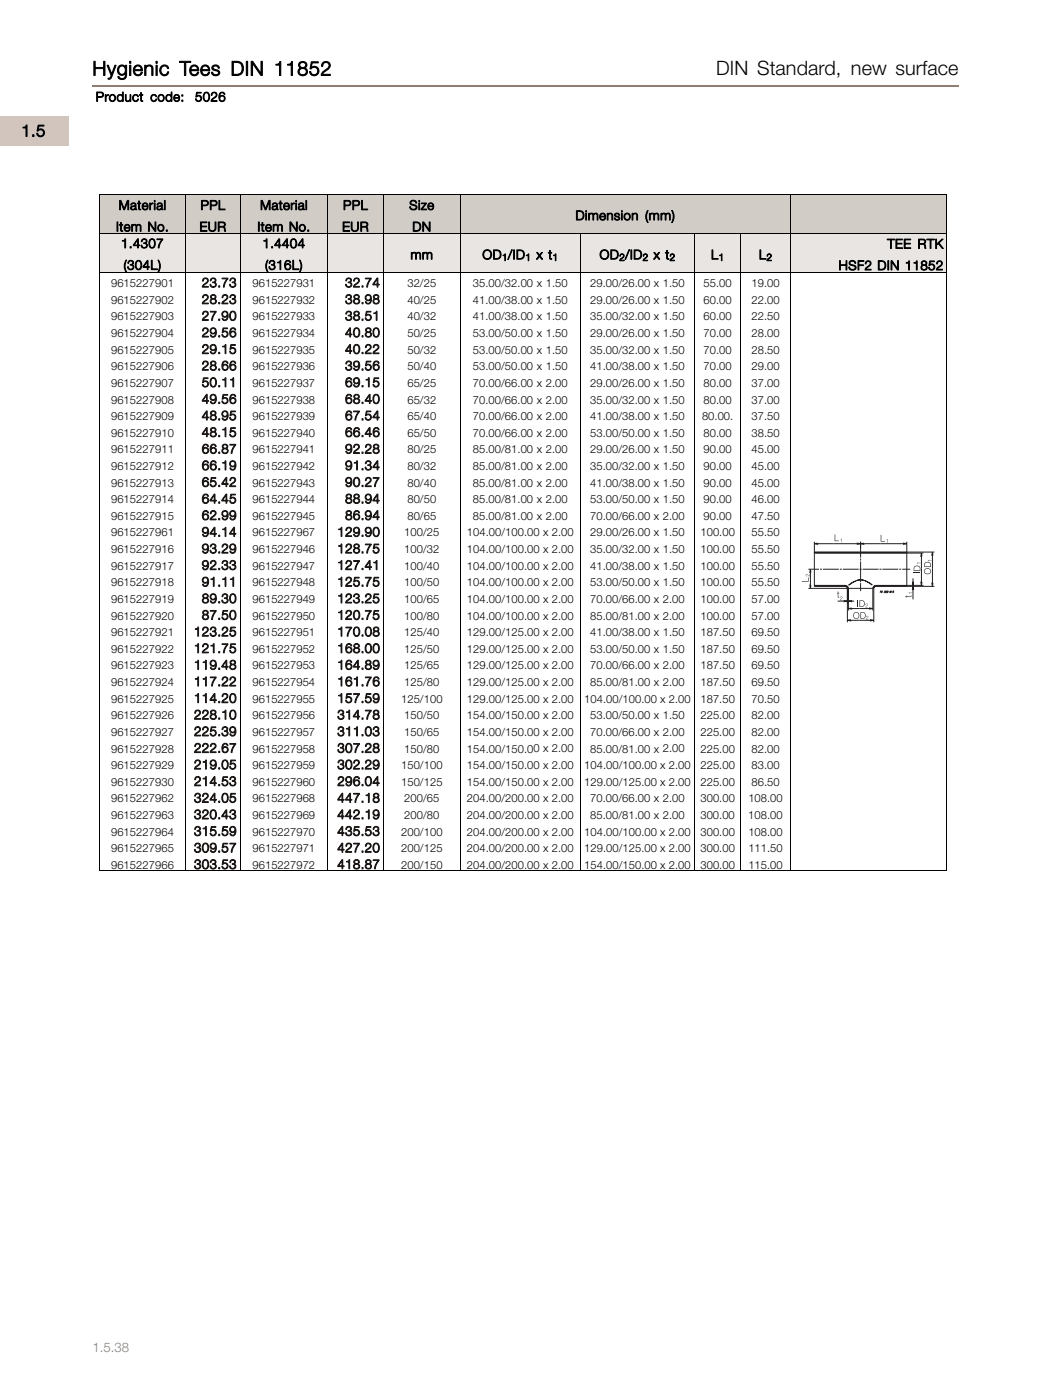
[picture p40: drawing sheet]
<svg xmlns="http://www.w3.org/2000/svg" width="220mm" height="297mm" viewBox="0 0 220 297" stroke-linecap="round" stroke-linejoin="round" font-family="sans-serif">
<defs><g id="words">
<g font-size="4.2">
<text x="19.6" y="16">Hygienic Tees DIN 11852</text>
<text x="151.9" y="16">DIN Standard, new surface</text>
</g>
<text font-size="3.5" x="4.5" y="29">1.5</text>
<g font-size="2.8">
<text x="20.3" y="21.5">Product code:</text>
<text x="41.4" y="21.5">5026</text>
<text x="25.2" y="44.5">Material</text>
<text x="42.5" y="44.5">PPL</text>
<text x="55.2" y="44.5">Material</text>
<text x="72.8" y="44.5">PPL</text>
<text x="86.8" y="44.5">Size</text>
<text x="122" y="46.7">Dimension (mm)</text>
<text x="24.6" y="49.1">Item No.</text>
<text x="25.7" y="52.6">1.4307</text>
<text x="42.3" y="49.1">EUR</text>
<text x="54.6" y="49.1">Item No.</text>
<text x="55.7" y="52.6">1.4404</text>
<text x="72.6" y="49.1">EUR</text>
<text x="87.4" y="49.1">DN</text>
<text x="188.2" y="52.7">TEE RTK</text>
<text x="26.2" y="57.2">(304L)</text>
<text x="56.2" y="57.2">(316L)</text>
<text x="87.1" y="55">mm</text>
<text x="102.3" y="55">OD /ID</text>
<text x="113.7" y="55">x t</text>
<text x="127.1" y="55">OD /ID</text>
<text x="138.6" y="55">x t</text>
<text x="150.8" y="55">L</text>
<text x="161" y="55">L</text>
<text x="177.8" y="57.3">HSF2 DIN 11852</text>
</g>
<g font-size="2.8" fill="#1c1714">
<text x="42.8" y="61">23.73</text>
<text x="42.8" y="64.5">28.23</text>
<text x="73.2" y="61">32.74</text>
<text x="73.2" y="64.5">38.98</text>
<text x="42.8" y="68">27.90</text>
<text x="42.8" y="71.5">29.56</text>
<text x="73.2" y="68">38.51</text>
<text x="73.2" y="71.5">40.80</text>
<text x="42.8" y="75.1">29.15</text>
<text x="73.2" y="75.1">40.22</text>
<text x="42.8" y="78.6">28.66</text>
<text x="42.8" y="82.1">50.11</text>
<text x="73.2" y="78.6">39.56</text>
<text x="73.2" y="82.1">69.15</text>
<text x="42.8" y="85.7">49.56</text>
<text x="42.8" y="89.2">48.95</text>
<text x="73.2" y="85.7">68.40</text>
<text x="73.2" y="89.2">67.54</text>
<text x="42.8" y="92.7">48.15</text>
<text x="73.2" y="92.7">66.46</text>
<text x="42.8" y="96.2">66.87</text>
<text x="42.8" y="99.8">66.19</text>
<text x="73.2" y="96.2">92.28</text>
<text x="73.2" y="99.8">91.34</text>
<text x="42.8" y="103.3">65.42</text>
<text x="42.8" y="106.8">64.45</text>
<text x="73.2" y="103.3">90.27</text>
<text x="73.2" y="106.8">88.94</text>
<text x="42.8" y="110.3">62.99</text>
<text x="42.8" y="113.9">94.14</text>
<text x="71.5" y="113.9">129.90</text>
<text x="73.2" y="110.3">86.94</text>
<text x="42.8" y="117.4">93.29</text>
<text x="71.5" y="117.4">128.75</text>
<text x="42.8" y="120.9">92.33</text>
<text x="42.8" y="124.5">91.11</text>
<text x="71.5" y="120.9">127.41</text>
<text x="71.5" y="124.5">125.75</text>
<text x="42.8" y="128">89.30</text>
<text x="42.8" y="131.5">87.50</text>
<text x="71.5" y="128">123.25</text>
<text x="71.5" y="131.5">120.75</text>
<text x="41.1" y="135">123.25</text>
<text x="71.5" y="135">170.08</text>
<text x="41.1" y="138.6">121.75</text>
<text x="41.1" y="142.1">119.48</text>
<text x="71.5" y="138.6">168.00</text>
<text x="71.5" y="142.1">164.89</text>
<text x="41.1" y="145.6">117.22</text>
<text x="41.1" y="149.2">114.20</text>
<text x="71.5" y="145.6">161.76</text>
<text x="71.5" y="149.2">157.59</text>
<text x="41.1" y="152.7">228.10</text>
<text x="71.5" y="152.7">314.78</text>
<text x="41.1" y="156.2">225.39</text>
<text x="41.1" y="159.7">222.67</text>
<text x="71.5" y="156.2">311.03</text>
<text x="71.5" y="159.7">307.28</text>
<text x="41.1" y="163.3">219.05</text>
<text x="41.1" y="166.8">214.53</text>
<text x="71.5" y="163.3">302.29</text>
<text x="71.5" y="166.8">296.04</text>
<text x="41.1" y="170.3">324.05</text>
<text x="41.1" y="173.8">320.43</text>
<text x="71.5" y="170.3">447.18</text>
<text x="71.5" y="173.8">442.19</text>
<text x="41.1" y="177.4">315.59</text>
<text x="71.5" y="177.4">435.53</text>
<text x="41.1" y="180.9">309.57</text>
<text x="41.1" y="184.4">303.53</text>
<text x="71.5" y="180.9">427.20</text>
<text x="71.5" y="184.4">418.87</text>
</g>
<text font-size="2.8" fill="#937d72" x="19.6" y="287">1.5.38</text>
<g font-size="2.4">
<text x="23.6" y="61">9615227901</text>
<text x="23.6" y="64.5">9615227902</text>
<text x="53.6" y="61">9615227931</text>
<text x="53.6" y="64.5">9615227932</text>
<text x="86.4" y="61">32/25</text>
<text x="86.4" y="64.5">40/25</text>
<text x="100.3" y="61">35.00/32.00 x 1.50</text>
<text x="100.3" y="64.5">41.00/38.00 x 1.50</text>
<text x="125.2" y="61">29.00/26.00 x 1.50</text>
<text x="125.2" y="64.5">29.00/26.00 x 1.50</text>
<text x="149.2" y="61">55.00</text>
<text x="149.2" y="64.5">60.00</text>
<text x="159.4" y="61">19.00</text>
<text x="159.4" y="64.5">22.00</text>
<text x="23.6" y="68">9615227903</text>
<text x="23.6" y="71.5">9615227904</text>
<text x="53.6" y="68">9615227933</text>
<text x="53.6" y="71.5">9615227934</text>
<text x="86.4" y="68">40/32</text>
<text x="86.4" y="71.5">50/25</text>
<text x="100.3" y="68">41.00/38.00 x 1.50</text>
<text x="100.3" y="71.5">53.00/50.00 x 1.50</text>
<text x="125.2" y="68">35.00/32.00 x 1.50</text>
<text x="125.2" y="71.5">29.00/26.00 x 1.50</text>
<text x="149.2" y="68">60.00</text>
<text x="149.2" y="71.5">70.00</text>
<text x="159.4" y="68">22.50</text>
<text x="159.4" y="71.5">28.00</text>
<text x="23.6" y="75.1">9615227905</text>
<text x="53.6" y="75.1">9615227935</text>
<text x="86.4" y="75.1">50/32</text>
<text x="100.3" y="75.1">53.00/50.00 x 1.50</text>
<text x="125.2" y="75.1">35.00/32.00 x 1.50</text>
<text x="149.2" y="75.1">70.00</text>
<text x="159.4" y="75.1">28.50</text>
<text x="23.6" y="78.6">9615227906</text>
<text x="23.6" y="82.1">9615227907</text>
<text x="53.6" y="78.6">9615227936</text>
<text x="53.6" y="82.1">9615227937</text>
<text x="86.4" y="78.6">50/40</text>
<text x="86.4" y="82.1">65/25</text>
<text x="100.3" y="78.6">53.00/50.00 x 1.50</text>
<text x="100.3" y="82.1">70.00/66.00 x 2.00</text>
<text x="125.2" y="78.6">41.00/38.00 x 1.50</text>
<text x="125.2" y="82.1">29.00/26.00 x 1.50</text>
<text x="149.2" y="78.6">70.00</text>
<text x="149.2" y="82.1">80.00</text>
<text x="159.4" y="78.6">29.00</text>
<text x="159.4" y="82.1">37.00</text>
<text x="23.6" y="85.7">9615227908</text>
<text x="23.6" y="89.2">9615227909</text>
<text x="53.6" y="85.7">9615227938</text>
<text x="53.6" y="89.2">9615227939</text>
<text x="86.4" y="85.7">65/32</text>
<text x="86.4" y="89.2">65/40</text>
<text x="100.3" y="89.2">70.00/66.00 x 2.00</text>
<text x="100.3" y="85.7">70.00/66.00 x 2.00</text>
<text x="125.2" y="89.2">41.00/38.00 x 1.50</text>
<text x="125.2" y="85.7">35.00/32.00 x 1.50</text>
<text x="148.9" y="89.2">80.00.</text>
<text x="149.2" y="85.7">80.00</text>
<text x="159.4" y="89.2">37.50</text>
<text x="159.4" y="85.7">37.00</text>
<text x="23.6" y="92.7">9615227910</text>
<text x="53.6" y="92.7">9615227940</text>
<text x="86.4" y="92.7">65/50</text>
<text x="100.3" y="92.7">70.00/66.00 x 2.00</text>
<text x="125.2" y="92.7">53.00/50.00 x 1.50</text>
<text x="149.2" y="92.7">80.00</text>
<text x="159.4" y="92.7">38.50</text>
<text x="23.6" y="96.2">9615227911</text>
<text x="23.6" y="99.8">9615227912</text>
<text x="53.6" y="96.2">9615227941</text>
<text x="53.6" y="99.8">9615227942</text>
<text x="86.4" y="96.2">80/25</text>
<text x="86.4" y="99.8">80/32</text>
<text x="100.3" y="96.2">85.00/81.00 x 2.00</text>
<text x="100.3" y="99.8">85.00/81.00 x 2.00</text>
<text x="125.2" y="96.2">29.00/26.00 x 1.50</text>
<text x="125.2" y="99.8">35.00/32.00 x 1.50</text>
<text x="149.2" y="96.2">90.00</text>
<text x="149.2" y="99.8">90.00</text>
<text x="159.4" y="96.2">45.00</text>
<text x="159.4" y="99.8">45.00</text>
<text x="23.6" y="103.3">9615227913</text>
<text x="23.6" y="106.8">9615227914</text>
<text x="53.6" y="103.3">9615227943</text>
<text x="53.6" y="106.8">9615227944</text>
<text x="86.4" y="103.3">80/40</text>
<text x="86.4" y="106.8">80/50</text>
<text x="100.3" y="103.3">85.00/81.00 x 2.00</text>
<text x="100.3" y="106.8">85.00/81.00 x 2.00</text>
<text x="125.2" y="103.3">41.00/38.00 x 1.50</text>
<text x="125.2" y="106.8">53.00/50.00 x 1.50</text>
<text x="149.2" y="103.3">90.00</text>
<text x="149.2" y="106.8">90.00</text>
<text x="159.4" y="103.3">45.00</text>
<text x="159.4" y="106.8">46.00</text>
<text x="23.6" y="110.3">9615227915</text>
<text x="23.6" y="113.9">9615227961</text>
<text x="53.6" y="110.3">9615227945</text>
<text x="53.6" y="113.9">9615227967</text>
<text x="85.7" y="113.9">100/25</text>
<text x="86.4" y="110.3">80/65</text>
<text x="99" y="113.9">104.00/100.00 x 2.00</text>
<text x="100.3" y="110.3">85.00/81.00 x 2.00</text>
<text x="125.2" y="110.3">70.00/66.00 x 2.00</text>
<text x="125.2" y="113.9">29.00/26.00 x 1.50</text>
<text x="148.5" y="113.9">100.00</text>
<text x="149.2" y="110.3">90.00</text>
<text x="159.4" y="110.3">47.50</text>
<text x="159.4" y="113.9">55.50</text>
<text x="23.6" y="117.4">9615227916</text>
<text x="53.6" y="117.4">9615227946</text>
<text x="85.7" y="117.4">100/32</text>
<text x="99" y="117.4">104.00/100.00 x 2.00</text>
<text x="125.2" y="117.4">35.00/32.00 x 1.50</text>
<text x="148.5" y="117.4">100.00</text>
<text x="159.4" y="117.4">55.50</text>
<text x="23.6" y="120.9">9615227917</text>
<text x="23.6" y="124.5">9615227918</text>
<text x="53.6" y="120.9">9615227947</text>
<text x="53.6" y="124.5">9615227948</text>
<text x="85.7" y="120.9">100/40</text>
<text x="85.7" y="124.5">100/50</text>
<text x="99" y="120.9">104.00/100.00 x 2.00</text>
<text x="99" y="124.5">104.00/100.00 x 2.00</text>
<text x="125.2" y="120.9">41.00/38.00 x 1.50</text>
<text x="125.2" y="124.5">53.00/50.00 x 1.50</text>
<text x="148.5" y="120.9">100.00</text>
<text x="148.5" y="124.5">100.00</text>
<text x="159.4" y="120.9">55.50</text>
<text x="159.4" y="124.5">55.50</text>
<text x="23.6" y="128">9615227919</text>
<text x="23.6" y="131.5">9615227920</text>
<text x="53.6" y="128">9615227949</text>
<text x="53.6" y="131.5">9615227950</text>
<text x="85.7" y="128">100/65</text>
<text x="85.7" y="131.5">100/80</text>
<text x="99" y="128">104.00/100.00 x 2.00</text>
<text x="99" y="131.5">104.00/100.00 x 2.00</text>
<text x="125.2" y="128">70.00/66.00 x 2.00</text>
<text x="125.2" y="131.5">85.00/81.00 x 2.00</text>
<text x="148.5" y="128">100.00</text>
<text x="148.5" y="131.5">100.00</text>
<text x="159.4" y="128">57.00</text>
<text x="159.4" y="131.5">57.00</text>
<text x="23.6" y="135">9615227921</text>
<text x="53.6" y="135">9615227951</text>
<text x="85.7" y="135">125/40</text>
<text x="99" y="135">129.00/125.00 x 2.00</text>
<text x="125.2" y="135">41.00/38.00 x 1.50</text>
<text x="148.5" y="135">187.50</text>
<text x="159.4" y="135">69.50</text>
<text x="23.6" y="138.6">9615227922</text>
<text x="23.6" y="142.1">9615227923</text>
<text x="53.6" y="138.6">9615227952</text>
<text x="53.6" y="142.1">9615227953</text>
<text x="85.7" y="138.6">125/50</text>
<text x="85.7" y="142.1">125/65</text>
<text x="99" y="138.6">129.00/125.00 x 2.00</text>
<text x="99" y="142.1">129.00/125.00 x 2.00</text>
<text x="125.2" y="138.6">53.00/50.00 x 1.50</text>
<text x="125.2" y="142.1">70.00/66.00 x 2.00</text>
<text x="148.5" y="138.6">187.50</text>
<text x="148.5" y="142.1">187.50</text>
<text x="159.4" y="138.6">69.50</text>
<text x="159.4" y="142.1">69.50</text>
<text x="23.6" y="145.6">9615227924</text>
<text x="23.6" y="149.2">9615227925</text>
<text x="53.6" y="145.6">9615227954</text>
<text x="53.6" y="149.2">9615227955</text>
<text x="85.1" y="149.2">125/100</text>
<text x="85.7" y="145.6">125/80</text>
<text x="99" y="149.2">129.00/125.00 x 2.00</text>
<text x="99" y="145.6">129.00/125.00 x 2.00</text>
<text x="123.9" y="149.2">104.00/100.00 x 2.00</text>
<text x="125.2" y="145.6">85.00/81.00 x 2.00</text>
<text x="148.5" y="149.2">187.50</text>
<text x="148.5" y="145.6">187.50</text>
<text x="159.4" y="149.2">70.50</text>
<text x="159.4" y="145.6">69.50</text>
<text x="23.6" y="152.7">9615227926</text>
<text x="53.6" y="152.7">9615227956</text>
<text x="85.7" y="152.7">150/50</text>
<text x="99" y="152.7">154.00/150.00 x 2.00</text>
<text x="125.2" y="152.7">53.00/50.00 x 1.50</text>
<text x="148.5" y="152.7">225.00</text>
<text x="159.4" y="152.7">82.00</text>
<text x="23.6" y="156.2">9615227927</text>
<text x="23.6" y="159.7">9615227928</text>
<text x="53.6" y="156.2">9615227957</text>
<text x="53.6" y="159.7">9615227958</text>
<text x="85.7" y="156.2">150/65</text>
<text x="85.7" y="159.7">150/80</text>
<text x="99" y="159.7">154.00/150.00 x 2.00</text>
<text x="99" y="156.2">154.00/150.00 x 2.00</text>
<text x="125.2" y="159.7">85.00/81.00 x 2.00</text>
<text x="125.2" y="156.2">70.00/66.00 x 2.00</text>
<text x="148.5" y="159.7">225.00</text>
<text x="148.5" y="156.2">225.00</text>
<text x="159.4" y="159.7">82.00</text>
<text x="159.4" y="156.2">82.00</text>
<text x="23.6" y="163.3">9615227929</text>
<text x="23.6" y="166.8">9615227930</text>
<text x="53.6" y="163.3">9615227959</text>
<text x="53.6" y="166.8">9615227960</text>
<text x="85.1" y="163.3">150/100</text>
<text x="85.1" y="166.8">150/125</text>
<text x="99" y="163.3">154.00/150.00 x 2.00</text>
<text x="99" y="166.8">154.00/150.00 x 2.00</text>
<text x="123.9" y="163.3">104.00/100.00 x 2.00</text>
<text x="123.9" y="166.8">129.00/125.00 x 2.00</text>
<text x="148.5" y="163.3">225.00</text>
<text x="148.5" y="166.8">225.00</text>
<text x="159.4" y="163.3">83.00</text>
<text x="159.4" y="166.8">86.50</text>
<text x="23.6" y="170.3">9615227962</text>
<text x="23.6" y="173.8">9615227963</text>
<text x="53.6" y="170.3">9615227968</text>
<text x="53.6" y="173.8">9615227969</text>
<text x="85.7" y="170.3">200/65</text>
<text x="85.7" y="173.8">200/80</text>
<text x="99" y="170.3">204.00/200.00 x 2.00</text>
<text x="99" y="173.8">204.00/200.00 x 2.00</text>
<text x="125.2" y="173.8">85.00/81.00 x 2.00</text>
<text x="125.2" y="170.3">70.00/66.00 x 2.00</text>
<text x="148.5" y="173.8">300.00</text>
<text x="148.5" y="170.3">300.00</text>
<text x="158.7" y="173.8">108.00</text>
<text x="158.7" y="170.3">108.00</text>
<text x="23.6" y="177.4">9615227964</text>
<text x="53.6" y="177.4">9615227970</text>
<text x="85.1" y="177.4">200/100</text>
<text x="99" y="177.4">204.00/200.00 x 2.00</text>
<text x="123.9" y="177.4">104.00/100.00 x 2.00</text>
<text x="148.5" y="177.4">300.00</text>
<text x="158.7" y="177.4">108.00</text>
<text x="23.6" y="180.9">9615227965</text>
<text x="23.6" y="184.4">9615227966</text>
<text x="53.6" y="180.9">9615227971</text>
<text x="53.6" y="184.4">9615227972</text>
<text x="85.1" y="180.9">200/125</text>
<text x="85.1" y="184.4">200/150</text>
<text x="99" y="180.9">204.00/200.00 x 2.00</text>
<text x="99" y="184.4">204.00/200.00 x 2.00</text>
<text x="123.9" y="184.4">154.00/150.00 x 2.00</text>
<text x="123.9" y="180.9">129.00/125.00 x 2.00</text>
<text x="148.5" y="184.4">300.00</text>
<text x="148.5" y="180.9">300.00</text>
<text x="158.7" y="184.4">115.00</text>
<text x="158.7" y="180.9">111.50</text>
</g>
<g font-size="2.1">
<text x="106.5" y="55.3">1</text>
<text x="111.4" y="55.3">1</text>
<text x="117.2" y="55.3">1</text>
<text x="131.3" y="55.3">2</text>
<text x="136.3" y="55.3">2</text>
<text x="142" y="55.3">2</text>
<text x="152.4" y="55.3">1</text>
<text x="162.6" y="55.3">2</text>
</g>
</g></defs>
<path d="M19.6 18.3h183.7" fill="none" stroke="#937d72" stroke-width=".36"/>
<path d="M-.1 24.7h14.8v6.2h-14.8z" fill="#d1c5bd"/>
<path d="M21 41.4h179.8v8.1h-179.8z" fill="#d1ccc6"/>
<path d="M21 41.4h179.9l-.1 8.1M21 41.3v8.2M39.4 41.3v8.2M50.9 41.3v8.2M69.5 41.3v8.2M81.3 41.3v8.2M97.6 41.3v8.2M167.6 41.3v8.2" fill="none" stroke="#000" stroke-width=".21"/>
<g fill="#e8e5e2">
<path d="M21 49.5h102.1v8.3h-102.1z"/>
<path d="M123.1 49.5h44.5v8.3h-44.5z"/>
<path d="M167.6 49.5h33.2v8.3h-33.2z"/>
</g>
<path d="M21 49.5h179.9l-.1 131.8M21 57.8h179.9M21 49.5v131.8M39.4 49.5v131.8M50.9 49.5v131.8M69.5 49.5v131.8M81.3 49.5v131.8M97.6 49.5v131.8M123.1 49.5v131.8M147.3 49.5v131.8M157.1 49.5v131.8M167.6 49.5v131.8" fill="none" stroke="#000" stroke-width=".21"/>
<path d="M171.4 120.8h.6M171.4 124.9h8.5M171.9 120.8v4.1" fill="none" stroke="#231f20" stroke-width=".21"/>
<path d="M171.8 124.2h.2l-.1 .7z" fill="#231f20"/>
<path d="M171.8 124.2h.2l-.1 .7z" fill="none" stroke="#231f20" stroke-width=".21"/>
<path d="M171.9 120.8l.1 .7h-.2z" fill="#231f20"/>
<path d="M171.9 120.8l.1 .7h-.2zM179.7 124.9v7.2M179.7 131.7h5.6M185.3 124.9v7.2" fill="none" stroke="#231f20" stroke-width=".21"/>
<path d="M179.7 131.7l.7-.2v.3z" fill="#231f20"/>
<path d="M179.7 131.7l.7-.2v.3z" fill="none" stroke="#231f20" stroke-width=".21"/>
<path d="M184.6 131.5l.7 .2-.7 .1z" fill="#231f20"/>
<path d="M172.7 117.2h25.5M192.3 117.4h-19.6v6.9h6.5a.7 .7 0 0 1 .7 .6h5.4l.5-.4M192.3 117.2v7.1h-6.5a.7 .7 0 0 0-.7 .6M197.7 117.2v7.3M172.7 124.5h6.5M179.2 124.5l.5 .4M181.5 123.3a3.3 3.3 0 0 1 3.5 .9 3.4 3.4 0 0 0-5 0l1.4-.9M184.6 131.5l.7 .2-.7 .1zM185.8 124.5h12.4" fill="none" stroke="#231f20" stroke-width=".21"/>
<path d="M197.6 123.8h.3l-.2 .7z" fill="#231f20"/>
<path d="M197.6 123.8h.3l-.2 .7z" fill="none" stroke="#231f20" stroke-width=".21"/>
<path d="M197.7 117.2l.2 .7h-.3z" fill="#231f20"/>
<path d="M182.5 115v1.5M182.5 115.4h9.8M192.3 115v2.4M197.7 117.2l.2 .7h-.3zM172.7 124.3v.2M192.3 124.3v.2" fill="none" stroke="#231f20" stroke-width=".21"/>
<path d="M182.5 115.4l.7-.1v.2z" fill="#231f20"/>
<path d="M182.5 115.4l.7-.1v.2z" fill="none" stroke="#231f20" stroke-width=".21"/>
<path d="M191.6 115.3l.7 .1-.7 .1z" fill="#231f20"/>
<g fill="none" stroke="#231f20" stroke-width=".21">
<path d="M172.8 117.2l-.1 .1M172.9 117.2l-.2 .2v-.2M173 117.2l-.2 .2M173.1 117.2l-.2 .2M173.2 117.2l-.2 .2M173.3 117.2l-.2 .2M173.4 117.2l-.2 .2M173.5 117.2l-.2 .2M173.6 117.2l-.2 .2M173.7 117.2l-.2 .2M173.8 117.2l-.2 .2M173.9 117.2l-.2 .2"/>
<path d="M174 117.2l-.2 .2M174.1 117.2l-.2 .2M174.2 117.2l-.2 .2M174.3 117.2l-.2 .2M174.4 117.2l-.2 .2M174.5 117.2l-.2 .2M174.6 117.2l-.2 .2M174.7 117.2l-.2 .2M174.8 117.2l-.2 .2M174.9 117.2l-.2 .2M175 117.2l-.2 .2M175.1 117.2l-.2 .2"/>
<path d="M175.2 117.2l-.2 .2M175.3 117.2l-.2 .2M175.4 117.2l-.2 .2M175.5 117.2l-.2 .2M175.6 117.2l-.2 .2M175.7 117.2l-.2 .2M175.8 117.2l-.2 .2M175.9 117.2l-.2 .2M176 117.2l-.2 .2M176.1 117.2l-.2 .2M176.2 117.2l-.2 .2M176.3 117.2l-.2 .2"/>
<path d="M176.4 117.2l-.2 .2M176.5 117.2l-.2 .2M176.6 117.2l-.2 .2M176.7 117.2l-.2 .2M176.8 117.2l-.2 .2M176.9 117.2l-.2 .2M177 117.2l-.2 .2M177.1 117.2l-.2 .2M177.2 117.2l-.2 .2M177.3 117.2l-.2 .2M177.4 117.2l-.2 .2M177.5 117.2l-.2 .2"/>
<path d="M177.6 117.2l-.2 .2M177.7 117.2l-.2 .2M177.8 117.2l-.2 .2M177.9 117.2l-.2 .2M178 117.2l-.3 .2M178.1 117.2l-.2 .2M178.2 117.2l-.2 .2M178.3 117.2l-.3 .2M178.4 117.2l-.2 .2M178.5 117.2l-.3 .2M178.6 117.2l-.3 .2M178.6 117.2l-.2 .2"/>
<path d="M178.8 117.2l-.3 .2M178.9 117.2l-.3 .2M178.9 117.2l-.2 .2M179.1 117.2l-.3 .2M179.1 117.2l-.2 .2M179.3 117.2l-.3 .2M179.3 117.2l-.2 .2M179.4 117.2l-.2 .2M179.6 117.2l-.3 .2M179.6 117.2l-.2 .2M179.7 117.2l-.2 .2M179.8 117.2l-.2 .2"/>
<path d="M179.9 117.2l-.2 .2M180 117.2l-.2 .2M180.1 117.2l-.2 .2M180.2 117.2l-.2 .2M180.3 117.2l-.2 .2M180.4 117.2l-.2 .2M180.5 117.2l-.2 .2M180.6 117.2l-.2 .2M180.7 117.2l-.2 .2M180.8 117.2l-.2 .2M180.9 117.2l-.2 .2M181 117.2l-.2 .2"/>
<path d="M181.1 117.2l-.2 .2M181.2 117.2l-.2 .2M181.3 117.2l-.2 .2M181.4 117.2l-.2 .2M181.5 117.2l-.2 .2M181.6 117.2l-.2 .2M181.7 117.2l-.2 .2M181.8 117.2l-.2 .2M181.9 117.2l-.2 .2M182 117.2l-.2 .2M182.1 117.2l-.2 .2M182.2 117.2l-.2 .2"/>
<path d="M182.3 117.2l-.2 .2M182.4 117.2l-.2 .2M182.5 117.2l-.2 .2M182.6 117.2l-.2 .2M182.7 117.2l-.2 .2M182.8 117.2l-.2 .2M182.9 117.2l-.2 .2M183 117.2l-.2 .2M183.1 117.2l-.2 .2M183.2 117.2l-.2 .2M183.3 117.2l-.2 .2M183.4 117.2l-.2 .2"/>
<path d="M183.5 117.2l-.2 .2M183.6 117.2l-.2 .2M183.7 117.2l-.2 .2M183.8 117.2l-.2 .2M183.9 117.2l-.2 .2M184 117.2l-.2 .2M184.1 117.2l-.2 .2M184.2 117.2l-.2 .2M184.3 117.2l-.2 .2M184.4 117.2l-.2 .2M184.5 117.2l-.2 .2M184.6 117.2l-.2 .2"/>
<path d="M184.7 117.2l-.2 .2M184.8 117.2l-.2 .2M184.9 117.2l-.2 .2M185 117.2l-.2 .2M185.1 117.2l-.2 .2M185.2 117.2l-.2 .2M185.3 117.2l-.2 .2M185.4 117.2l-.2 .2M185.5 117.2l-.2 .2M185.6 117.2l-.2 .2M185.7 117.2l-.2 .2M185.8 117.2l-.2 .2"/>
<path d="M185.9 117.2l-.2 .2M186 117.2l-.2 .2M186.1 117.2l-.2 .2M186.2 117.2l-.2 .2M186.3 117.2l-.2 .2M186.4 117.2l-.2 .2M186.5 117.2l-.2 .2M186.6 117.2l-.2 .2M186.7 117.2l-.2 .2M186.8 117.2l-.2 .2M186.9 117.2l-.2 .2M187 117.2l-.2 .2"/>
<path d="M187.1 117.2l-.2 .2M187.2 117.2l-.2 .2M187.3 117.2l-.3 .2M187.4 117.2l-.2 .2M187.5 117.2l-.3 .2M187.6 117.2l-.3 .2M187.7 117.2l-.2 .2M187.8 117.2l-.3 .2M187.9 117.2l-.3 .2M187.9 117.2l-.2 .2M188.1 117.2l-.3 .2M188.1 117.2l-.2 .2"/>
<path d="M188.3 117.2l-.3 .2M188.4 117.2l-.3 .2M188.4 117.2l-.2 .2M188.6 117.2l-.3 .2M188.6 117.2l-.2 .2M188.7 117.2l-.2 .2M188.8 117.2l-.2 .2M188.9 117.2l-.2 .2M189 117.2l-.2 .2M189.1 117.2l-.2 .2M189.2 117.2l-.2 .2M189.3 117.2l-.2 .2"/>
<path d="M189.4 117.2l-.2 .2M189.5 117.2l-.2 .2M189.6 117.2l-.2 .2M189.7 117.2l-.2 .2M189.8 117.2l-.2 .2M189.9 117.2l-.2 .2M190 117.2l-.2 .2M190.1 117.2l-.2 .2M190.2 117.2l-.2 .2M190.3 117.2l-.2 .2M190.4 117.2l-.2 .2M190.5 117.2l-.2 .2"/>
<path d="M190.6 117.2l-.2 .2M190.7 117.2l-.2 .2M190.8 117.2l-.2 .2M190.9 117.2l-.2 .2M191 117.2l-.2 .2M191.1 117.2l-.2 .2M191.2 117.2l-.2 .2M191.3 117.2l-.2 .2M191.4 117.2l-.2 .2M191.5 117.2l-.2 .2M191.6 115.3l.7 .1-.7 .1zM191.6 117.2l-.2 .2"/>
<path d="M191.7 117.2l-.2 .2M191.8 117.2l-.2 .2M191.9 117.2l-.2 .2M192 117.2l-.2 .2M192.1 117.2l-.2 .2M192.2 117.2l-.2 .2M192.3 117.4h.1M192.3 117.2l-.2 .2M192.3 117.3l-.1 .1M192.3 117.4h3.5M195.4 117.4v6.9M172.8 124.3h-.1"/>
<path d="M172.9 124.3l-.2 .1M173 124.3l-.2 .2M173.1 124.3l-.2 .2M173.2 124.3l-.2 .2M173.3 124.3l-.2 .2M173.4 124.3l-.2 .2M173.5 124.3l-.2 .2M173.6 124.3l-.2 .2M173.7 124.3l-.2 .2M173.8 124.3l-.2 .2M173.9 124.3l-.3 .2M174 124.3l-.2 .2"/>
<path d="M174.1 124.3l-.3 .2M174.2 124.3l-.3 .2M174.3 124.3l-.2 .2M174.4 124.3l-.3 .2M174.5 124.3l-.3 .2M174.6 124.3l-.3 .2M174.7 124.3l-.3 .2M174.7 124.3l-.2 .2M174.9 124.3l-.3 .2M175 124.3l-.3 .2M175 124.3l-.2 .2M175.2 124.3l-.3 .2"/>
<path d="M175.2 124.3l-.2 .2M175.3 124.3l-.2 .2M175.4 124.3l-.2 .2M175.5 124.3l-.2 .2M175.6 124.3l-.2 .2M175.7 124.3l-.2 .2M175.8 124.3l-.2 .2M175.9 124.3l-.2 .2M176 124.3l-.2 .2M176.1 124.3l-.2 .2M176.2 124.3l-.2 .2M176.3 124.3l-.2 .2"/>
<path d="M176.4 124.3l-.2 .2M176.5 124.3l-.2 .2M176.6 124.3l-.2 .2M176.7 124.3l-.2 .2M176.8 124.3l-.2 .2M176.9 124.3l-.2 .2M177 124.3l-.2 .2M177.1 124.3l-.2 .2M177.2 124.3l-.2 .2M177.3 124.3l-.2 .2M177.4 124.3l-.2 .2M177.5 124.3l-.2 .2"/>
<path d="M177.6 124.3l-.2 .2M177.7 124.3l-.2 .2M177.8 124.3l-.2 .2M177.9 124.3l-.2 .2M178 124.3l-.2 .2M178.1 124.3l-.2 .2M178.2 124.3l-.2 .2M178.3 124.3l-.2 .2M178.4 124.3l-.2 .2M178.5 124.3l-.2 .2M178.6 124.3l-.2 .2M178.7 124.3l-.2 .2"/>
<path d="M178.8 124.3l-.2 .2M178.9 124.3l-.2 .2M179 124.3l-.2 .2M179.1 124.3l-.2 .2M179.2 124.3l-.2 .2M179.3 124.3l-.2 .2M179.4 124.3l-.2 .2M179.5 124.3l-.2 .2M179.5 124.3l-.1 .2M179.6 124.4l-.2 .1M179.7 124.4l-.2 .1M179.7 124.4l-.1 .2"/>
<path d="M179.7 124.5l-.1 .1M179.8 124.6l-.2 .1M179.8 124.6l-.1 .2M179.9 124.7l-.2 .1M179.9 124.8l-.2 .1h.2M179.9 124.8v.1M185.3 124.9h.1M185.4 124.7l-.2 .2M185.4 124.3l-.2 .3M185.6 124.3l-.5 .5M185.7 124.3l-.6 .6M185.8 124.3l-.2 .2"/>
<path d="M185.9 124.3l-.2 .2M186 124.3l-.2 .2M186.1 124.3l-.2 .2M186.2 124.3l-.2 .2M186.3 124.3l-.2 .2M186.4 124.3l-.2 .2M186.5 124.3l-.2 .2M186.6 124.3l-.2 .2M186.7 124.3l-.2 .2M186.8 124.3l-.2 .2M186.9 124.3l-.2 .2M187 124.3l-.2 .2"/>
<path d="M187.1 124.3l-.2 .2M187.2 124.3l-.2 .2M187.3 124.3l-.2 .2M187.4 124.3l-.2 .2M187.5 124.3l-.2 .2M187.6 124.3l-.2 .2M187.7 124.3l-.2 .2M187.8 124.3l-.2 .2M187.9 124.3l-.2 .2M188 124.3l-.2 .2M188.1 124.3l-.2 .2M188.2 124.3l-.2 .2"/>
<path d="M188.3 124.3l-.2 .2M188.4 124.3l-.2 .2M188.5 124.3l-.2 .2M188.6 124.3l-.2 .2M188.7 124.3l-.2 .2M188.8 124.3l-.2 .2M188.9 124.3l-.2 .2M189 124.3l-.2 .2M189.1 124.3l-.2 .2M189.2 124.3l-.2 .2M189.3 124.3l-.2 .2M189.4 124.3l-.2 .2"/>
<path d="M189.5 124.3l-.2 .2M189.6 124.3l-.2 .2M189.7 124.3l-.2 .2M189.8 124.3l-.2 .2M189.9 124.3l-.2 .2M190 124.3l-.2 .2M190.1 124.3l-.2 .2M190.2 124.3l-.2 .2M190.3 124.3l-.2 .2M190.4 124.3l-.2 .2M190.5 124.3l-.2 .2M190.6 124.3l-.2 .2"/>
<path d="M190.7 124.3l-.2 .2M190.8 124.3l-.2 .2M190.9 124.3l-.2 .2M191 124.3l-.2 .2M191.1 124.3l-.2 .2M191.2 124.3l-.2 .2M191.3 124.3l-.2 .2M191.4 124.3l-.2 .2M191.5 124.3l-.2 .2M191.6 124.3l-.2 .2M191.7 124.3l-.2 .2M191.8 124.3l-.2 .2"/>
<path d="M191.9 124.3l-.2 .2M192 124.3l-.2 .2M192.1 124.3l-.2 .2M192.2 124.3l-.2 .2M192.3 124.3l-.2 .2M192.3 124.4v.1M195.8 124.3h-3.5l-.1 .2"/>
</g>
<path d="M195.3 123.5h.2l-.1 .8z" fill="#231f20"/>
<path d="M195.3 123.5h.2l-.1 .8z" fill="none" stroke="#231f20" stroke-width=".21"/>
<path d="M195.4 117.4l.1 .7h-.2z" fill="#231f20"/>
<path d="M195.4 117.4l.1 .7h-.2zM193.6 122.8v4.4" fill="none" stroke="#231f20" stroke-width=".21"/>
<path d="M193.6 124.5l.1 .7h-.2z" fill="#231f20"/>
<path d="M193.6 124.5l.1 .7h-.2z" fill="none" stroke="#231f20" stroke-width=".21"/>
<path d="M193.5 123.5h.2l-.1 .8z" fill="#231f20"/>
<path d="M179.9 124.9v4.7M179.9 129.2h5.2M185.1 124.9v4.7M193.5 123.5h.2l-.1 .8z" fill="none" stroke="#231f20" stroke-width=".21"/>
<path d="M179.9 129.2l.7-.2v.3z" fill="#231f20"/>
<path d="M179.9 129.2l.7-.2v.3z" fill="none" stroke="#231f20" stroke-width=".21"/>
<path d="M184.4 129l.7 .2-.7 .1z" fill="#231f20"/>
<path d="M177.6 127.6h3.5M179.7 124.9v3.1M179.9 124.9v3.1M184.4 129l.7 .2-.7 .1z" fill="none" stroke="#231f20" stroke-width=".21"/>
<path d="M179 127.5l.7 .1-.7 .1z" fill="#231f20"/>
<path d="M179 127.5l.7 .1-.7 .1z" fill="none" stroke="#231f20" stroke-width=".21"/>
<path d="M179.9 127.6l.7-.1v.2z" fill="#231f20"/>
<g fill="none" stroke="#231f20" stroke-width=".21">
<path d="M172.7 115v2.4M172.7 115.4h9.8M182.5 119.2v3.7M182.5 115v3.4M182.5 118.6v.4M172 120.8h1.7M173.9 120.8h.4M174.5 120.8h3.4M178.1 120.8h.4M178.7 120.8h3.4M179.9 127.6l.7-.1v.2zM182.3 120.8h.4"/>
<path d="M182.5 123.1v.5M182.5 123.8v1.7M182.9 120.8h3.4M186.5 120.8h.4M187.1 120.8h3.4M190.7 120.8h.4M191.4 120.8h1.6"/>
</g>
<path d="M172.7 115.4l.7-.1v.2z" fill="#231f20"/>
<path d="M172.7 115.4l.7-.1v.2z" fill="none" stroke="#231f20" stroke-width=".21"/>
<path d="M181.8 115.3l.7 .1-.7 .1z" fill="#231f20"/>
<path d="M181.8 115.3l.7 .1-.7 .1zM186.7 125.4h.2M186.8 125.4l-.2 .4M187 125.4l.1 .2-.3 .2zM187.6 125.4h.2l-.1 .3h-.2M187.9 125.5l.1 .1-.2 .2zM188.2 125.5h.2l-.3 .3h.2M188.4 125.6h.2M188.8 125.5l.1 .1-.1 .2zM189.1 125.5l.1-.1-.1 .4M189.4 125.4h.2l-.1 .3h-.2" fill="none" stroke="#231f20" stroke-width=".21"/>
<g fill="#231f20">
<path d="M177 113.4h.1v1.3h.8v.2h-.9z"/>
<path d="M193.8 121.5h1.4v.1h-1.4z"/>
<path d="M170.1 123.3h1.3v-.7h.1v.9h-1.4z"/>
<path d="M192 126.6h.3v-.2l.1 .2h.7l.2-.2v.3h-.9v.2z"/>
<path d="M177.7 125.5h.1v.3h.2l-.2 .1v.8l.2 .2-.3-.1v-.9h-.2l.2-.1z"/>
<path d="M181.9 127.4h.1v1.4h-.1z"/>
<path d="M186.8 113.5h.1v1.3h.8v.2h-.9z"/>
<path d="M183.6 128.2a.29 .29 0 0 1 .4 .2 .29 .29 0 0 1-.3 .3l-.1 .1 .4 .1h-.5l.2-.3a.22 .22 0 0 0 .3-.2 .22 .22 0 0 0-.2-.2 .22 .22 0 0 0-.2 .2z"/>
<path d="M183.7 130.8a.29 .29 0 0 1 .4 .2 .29 .29 0 0 1-.3 .3l-.1 .1 .4 .1h-.5l.2-.3a.22 .22 0 0 0 .3-.2 .22 .22 0 0 0-.2-.2 .22 .22 0 0 0-.2 .2z"/>
<path d="M178.2 114.5l.3-.2v.8l-.1-.6z"/>
<path d="M188 114.6l.2-.2v.8v-.6z"/>
<path d="M170.9 121.9h.3l.4 .4 .1-.5v.5l-.3-.2a.22 .22 0 0 0-.2-.2 .22 .22 0 0 0-.3 .2 .22 .22 0 0 0 .3 .2l-.3-.1z"/>
<path d="M178.2 126.7a.29 .29 0 0 1 .4 .2 .29 .29 0 0 1-.3 .3l-.1 .1 .4 .1h-.5l.2-.3a.22 .22 0 0 0 .3-.2 .22 .22 0 0 0-.2-.2 .22 .22 0 0 0-.2 .2z"/>
<path d="M194.4 119.5h.8h-.6v.2z"/>
<path d="M196.8 118.9h.8h-.6l-.1 .2z"/>
<path d="M192.7 125.8l.8 .1h-.6l-.1 .2z"/>
<path d="M194 120.2l.2-.1a.71 .71 0 0 1 1 .6v.5h-1.4zM194 120.3l-.1 .7h1.2a.64 .64 0 0 0-.3-.8 .64 .64 0 0 0-.8 .1z"/>
<path d="M196.2 120.8a.73 .73 0 0 1 1.1 0 .73 .73 0 0 1-.2 1.1 .73 .73 0 0 1-1-.3l-.1-.5zM196.2 121a.57 .57 0 0 0 .5 .8 .57 .57 0 0 0 .4-.9l-.5-.2z"/>
<path d="M196.2 119.4l.2-.1a.71 .71 0 0 1 1 .6v.5h-1.4zM196.3 119.5l-.2 .7h1.2a.64 .64 0 0 0-.2-.8 .64 .64 0 0 0-.8 .1z"/>
<path d="M182.3 127.4h.5a.71 .71 0 0 1 .6 .7 .71 .71 0 0 1-.6 .7h-.5zM182.4 127.5v1.2a.63 .63 0 0 0 .9-.6 .63 .63 0 0 0-.9-.6z"/>
<path d="M181.1 130.1a.67 .67 0 0 1 1 .1 .67 .67 0 0 1-.1 1 .67 .67 0 0 1-1-.2v-.5zM181.3 130.1a.62 .62 0 0 0-.2 .9 .62 .62 0 0 0 1 0 .62 .62 0 0 0-.2-.9z"/>
<path d="M182.5 129.9h.5a.71 .71 0 0 1 .6 .7 .71 .71 0 0 1-.6 .8h-.5zM182.6 130.1v1.1a.63 .63 0 0 0 .9-.6 .63 .63 0 0 0-.9-.5z"/>
</g>
<path d="M21 184.8h179.9M21 181.2v3.6M39.4 181.2v3.6M50.9 181.2v3.6M69.5 181.2v3.6M81.3 181.2v3.6M97.6 181.2v3.6M123.1 181.2v3.6M147.3 181.2v3.6M157.1 181.2v3.6M167.6 181.2v3.6M200.8 181.2v3.6" fill="none" stroke="#000" stroke-width=".21"/>
<use href="#words"/>
</svg>
